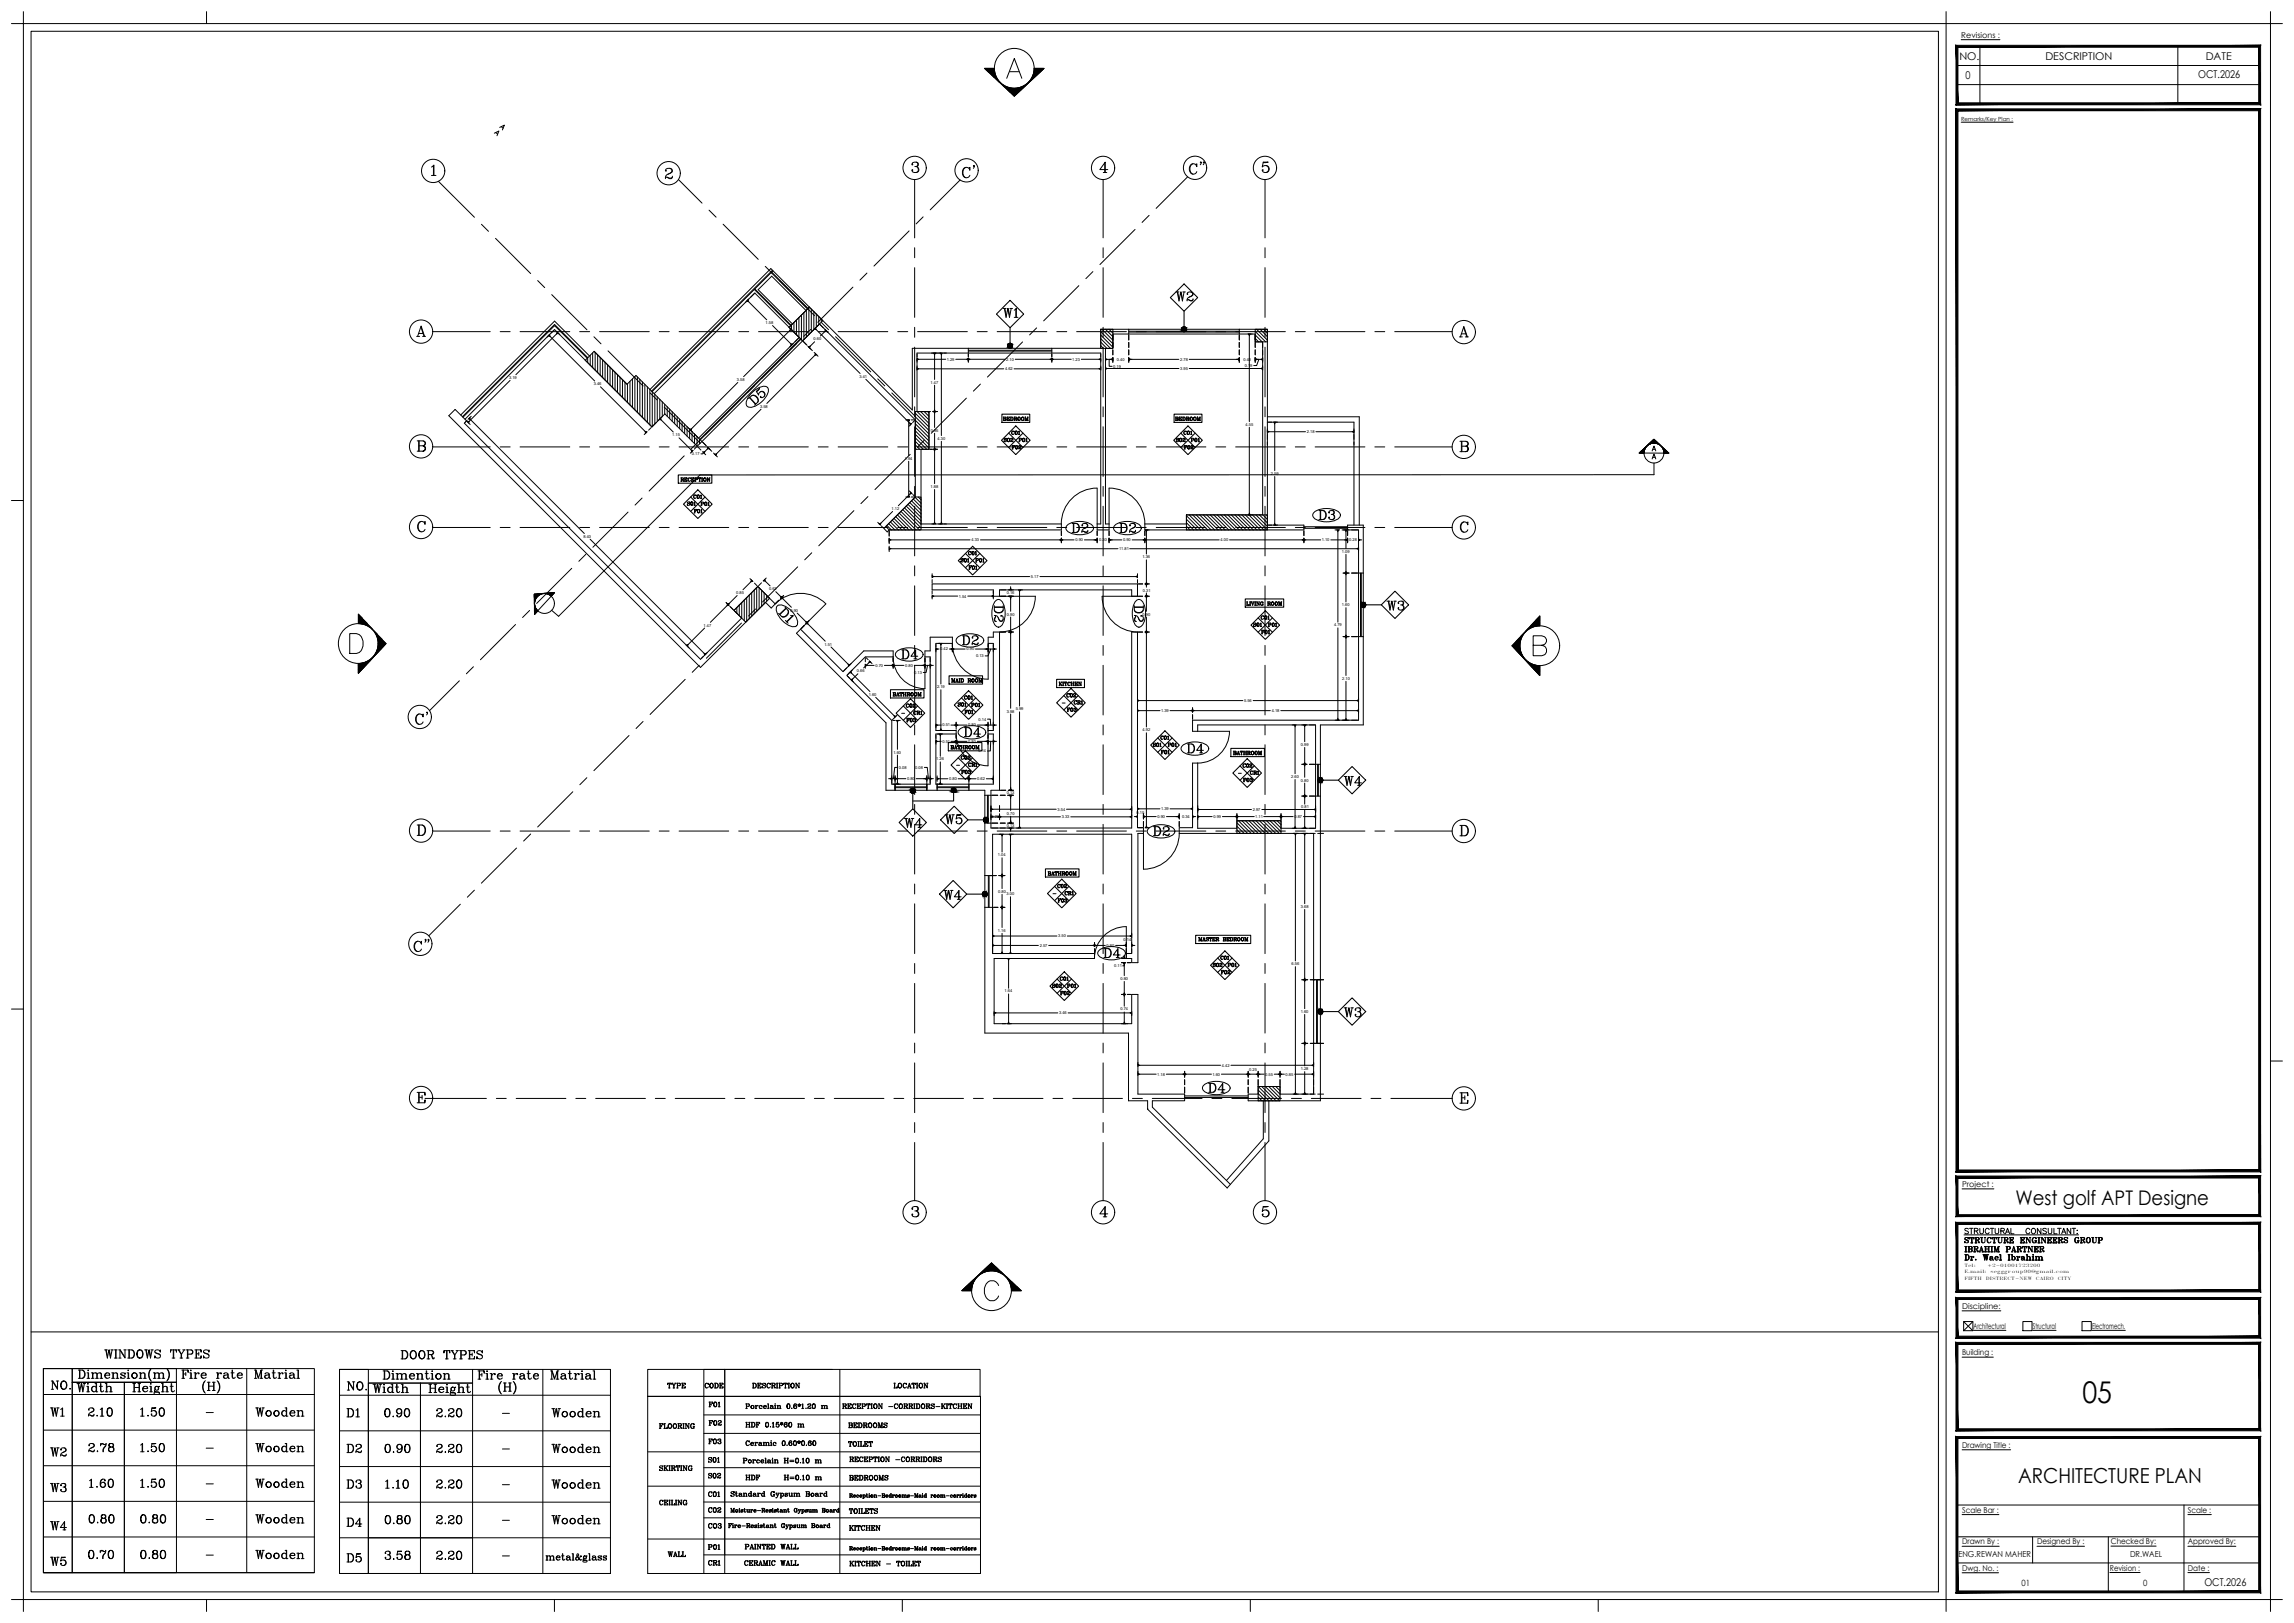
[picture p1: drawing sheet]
<svg xmlns="http://www.w3.org/2000/svg" width="1189mm" height="841mm" viewBox="0 0 1189 841" stroke-linecap="round" stroke-linejoin="round" font-family="sans-serif">
<defs><g id="words">
<text font-size="15.5" x="1079" y="727">05</text>
<text font-size="13.2" x="398" y="211" transform="rotate(-90 398 211)">D5</text>
<text font-size="12.3" x="412" y="324" transform="rotate(-90 412 324)">D1</text>
<text font-size="10.7" x="1046" y="769">ARCHITECTURE PLAN</text>
<g font-size="10.6">
<text x="506" y="93" transform="rotate(-90 506 93)">C'</text>
<text x="616" y="91">C&quot;</text>
<text x="214" y="494">C&quot;</text>
<text x="40" y="717">Dimension(m)</text>
</g>
<text font-size="10.4" x="1045" y="624">West golf APT Designe</text>
<text font-size="10.1" x="223" y="376" transform="rotate(-90 223 376)">C'</text>
<g font-size="9.7">
<text x="68" y="724">Height</text>
<text x="222" y="724">Height</text>
</g>
<g font-size="8.8">
<text x="609" y="157">W2</text>
<text x="683" y="271">D3</text>
<text x="555" y="277">D2</text>
<text x="580" y="277">D2</text>
<text x="489" y="428">W5</text>
<text x="488" y="467">W4</text>
</g>
<g font-size="8.4">
<text x="519" y="166">W1</text>
<text x="718" y="318">W3</text>
<text x="521" y="323" transform="rotate(-90 521 323)">D2</text>
<text x="594" y="323" transform="rotate(-90 594 323)">D2</text>
<text x="498" y="335">D2</text>
<text x="466" y="343">D4</text>
<text x="499" y="383">D4</text>
<text x="615" y="391">D4</text>
<text x="696" y="408">W4</text>
<text x="468" y="430">W4</text>
<text x="597" y="434">D2</text>
<text x="571" y="497">D4</text>
<text x="696" y="528">W3</text>
<text x="625" y="567">D4</text>
<text x="1017" y="691">X</text>
<text x="207" y="706">DOOR TYPES</text>
<text x="45" y="791">0.80</text>
<text x="72" y="791">0.80</text>
<text x="132" y="791">Wooden</text>
<text x="179" y="792">D4</text>
</g>
<g font-size="7.9">
<text x="53" y="705">WINDOWS TYPES</text>
<text x="93" y="715">Fire rate</text>
<text x="131" y="715">Matrial</text>
<text x="198" y="716">Dimention</text>
<text x="247" y="716">Fire rate</text>
<text x="284" y="716">Matrial</text>
<text x="26" y="721">NO.</text>
<text x="39" y="722">Width</text>
<text x="179" y="721">NO.</text>
<text x="192" y="723">Width</text>
<text x="25" y="735">W1</text>
<text x="45" y="735">2.10</text>
<text x="72" y="735">1.50</text>
<text x="132" y="735">Wooden</text>
<text x="179" y="736">D1</text>
<text x="198" y="736">0.90</text>
<text x="225" y="736">2.20</text>
<text x="285" y="736">Wooden</text>
<text x="25" y="756">W2</text>
<text x="45" y="754">2.78</text>
<text x="72" y="754">1.50</text>
<text x="132" y="754">Wooden</text>
<text x="179" y="754">D2</text>
<text x="199" y="754">0.90</text>
<text x="225" y="754">2.20</text>
<text x="285" y="754">Wooden</text>
<text x="46" y="772">1.60</text>
<text x="72" y="772">1.50</text>
<text x="132" y="772">Wooden</text>
<text x="179" y="772">D3</text>
<text x="199" y="772">1.10</text>
<text x="225" y="772">2.20</text>
<text x="285" y="772">Wooden</text>
<text x="25" y="774">W3</text>
<text x="199" y="791">0.80</text>
<text x="225" y="791">2.20</text>
<text x="285" y="791">Wooden</text>
<text x="25" y="794">W4</text>
<text x="45" y="809">0.70</text>
<text x="72" y="809">0.80</text>
<text x="132" y="809">Wooden</text>
<text x="199" y="809">3.58</text>
<text x="225" y="809">2.20</text>
<text x="25" y="812">W5</text>
<text x="179" y="811">D5</text>
<text x="282" y="811">metal&amp;glass</text>
</g>
<g font-size="6.6">
<text x="1017" y="641">STRUCTURAL CONSULTANT:</text>
<text x="378" y="778">Standard Gypsum Board</text>
</g>
<g font-size="6.2">
<text x="1017" y="645">STRUCTURE ENGINEERS GROUP</text>
<text x="1017" y="650">IBRAHIM PARTNER</text>
<text x="1017" y="654">Dr. Wael Ibrahim</text>
</g>
<g font-size="5.7">
<text x="345" y="720">TYPE</text>
<text x="364" y="720">CODE</text>
<text x="389" y="720">DESCRIPTION</text>
<text x="462" y="720">LOCATION</text>
<text x="367" y="730">F01</text>
<text x="341" y="742">FLOORING</text>
<text x="367" y="740">F02</text>
<text x="386" y="741">HDF 0.15*60 m</text>
<text x="439" y="741">BEDROOMS</text>
<text x="367" y="749">F03</text>
<text x="386" y="750">Ceramic 0.60*0.60</text>
<text x="439" y="751">TOILET</text>
<text x="366" y="759">S01</text>
<text x="384" y="759">Porcelain H=0.10 m</text>
<text x="341" y="763">SKIRTING</text>
<text x="366" y="767">S02</text>
<text x="386" y="768">HDF H=0.10 m</text>
<text x="439" y="768">BEDROOMS</text>
<text x="366" y="777">C01</text>
<text x="341" y="781">CEILING</text>
<text x="366" y="785">C02</text>
<text x="439" y="786">TOILETS</text>
<text x="366" y="793">CO3</text>
<text x="439" y="794">KITCHEN</text>
<text x="366" y="804">P01</text>
<text x="385" y="804">PAINTED WALL</text>
<text x="345" y="808">WALL</text>
<text x="366" y="812">CR1</text>
<text x="385" y="812">CERAMIC WALL</text>
<text x="440" y="813">KITCHEN - TOILET</text>
</g>
<g font-size="5.6">
<text x="1019" y="41">0</text>
<text x="1139" y="40">OCT.2026</text>
<text x="1142" y="822">OCT.2026</text>
</g>
<g font-size="5.5">
<text x="1015" y="31">NO.</text>
<text x="1060" y="31">DESCRIPTION</text>
<text x="1143" y="31">DATE</text>
</g>
<g font-size="5.3">
<text x="492" y="355">MAID ROOM</text>
<text x="548" y="357">KITCHEN</text>
<text x="469" y="368">C02</text>
<text x="552" y="370">F03</text>
<text x="643" y="399">C02</text>
<text x="386" y="731">Porcelain 0.6*1.20 m</text>
<text x="436" y="731">RECEPTION -CORRIDORS-KITCHEN</text>
<text x="440" y="758">RECEPTION -CORRIDORS</text>
</g>
<g font-size="4.9">
<text x="519" y="219">BEDROOM</text>
<text x="608" y="219">BEDROOM</text>
<text x="524" y="226">C01</text>
<text x="613" y="226">C01</text>
<text x="520" y="230">S02</text>
<text x="524" y="234">F02</text>
<text x="527" y="230">P01</text>
<text x="609" y="230">S02</text>
<text x="613" y="234">F02</text>
<text x="616" y="230">P01</text>
<text x="352" y="250">RECEPTION</text>
<text x="355" y="263">S01</text>
<text x="358" y="260">C01</text>
<text x="362" y="263">P01</text>
<text x="359" y="267">F01</text>
<text x="497" y="292">S01</text>
<text x="501" y="289">C01</text>
<text x="505" y="292">P01</text>
<text x="501" y="296">F01</text>
<text x="645" y="315">LIVING ROOM</text>
<text x="653" y="322">C01</text>
<text x="649" y="326">S01</text>
<text x="653" y="329">F01</text>
<text x="657" y="326">P01</text>
<text x="462" y="362">BATHROOM</text>
<text x="499" y="364">C01</text>
<text x="552" y="362">C02</text>
<text x="473" y="371">CR1</text>
<text x="496" y="367">S01</text>
<text x="499" y="371">F01</text>
<text x="503" y="367">P01</text>
<text x="556" y="366">CR1</text>
<text x="469" y="375">F03</text>
<text x="492" y="389">BATHROOM</text>
<text x="597" y="388">S01</text>
<text x="601" y="385">C01</text>
<text x="604" y="388">P01</text>
<text x="497" y="395">C02</text>
<text x="601" y="392">F01</text>
<text x="638" y="392">BATHROOM</text>
<text x="501" y="398">CR1</text>
<text x="497" y="402">F03</text>
<text x="643" y="406">F03</text>
<text x="647" y="403">CR1</text>
<text x="542" y="455">BATHROOM</text>
<text x="547" y="461">C02</text>
<text x="551" y="465">CR1</text>
<text x="548" y="469">F03</text>
<text x="620" y="489">MASTER BEDROOM</text>
<text x="628" y="502">S02</text>
<text x="632" y="498">C01</text>
<text x="635" y="502">P01</text>
<text x="549" y="509">C01</text>
<text x="632" y="506">F02</text>
<text x="545" y="513">S02</text>
<text x="552" y="513">P01</text>
<text x="549" y="517">F02</text>
</g>
<g font-size="4.5">
<text x="1048" y="822">01</text>
<text x="1111" y="822">0</text>
</g>
<g font-size="4.3">
<text x="1015" y="807">ENG.REWAN MAHER</text>
<text x="1104" y="807">DR.WAEL</text>
</g>
<g font-size="4.2">
<text x="1016" y="20">Revisions :</text>
<text x="1017" y="615">Project :</text>
<text x="1017" y="678">Discipline:</text>
<text x="1023" y="688">Architectural</text>
<text x="1053" y="688">Structural</text>
<text x="1084" y="688">Electromech.</text>
<text x="1017" y="702">Building :</text>
<text x="1017" y="750">Drawing Title :</text>
<text x="1017" y="784">Scale Bar :</text>
<text x="1134" y="784">Scale :</text>
<text x="1017" y="800">Drawn By :</text>
<text x="1056" y="800">Designed By :</text>
<text x="1094" y="800">Checked By:</text>
<text x="1134" y="800">Approved By:</text>
<text x="1017" y="814">Dwg. No. :</text>
<text x="1093" y="814">Revision :</text>
<text x="1134" y="814">Date :</text>
</g>
<text font-size="2.9" x="1016" y="63">Remarks/Key Plan :</text>
<g font-size="2.6">
<text x="550" y="365">-</text>
<text x="466" y="371">-</text>
<text x="495" y="398">-</text>
<text x="641" y="402">-</text>
<text x="545" y="464">-</text>
<text x="106" y="733">-</text>
<text x="260" y="734">-</text>
<text x="106" y="752">-</text>
<text x="260" y="752">-</text>
<text x="106" y="770">-</text>
<text x="260" y="770">-</text>
<text x="106" y="788">-</text>
<text x="260" y="789">-</text>
<text x="106" y="807">-</text>
<text x="260" y="808">-</text>
</g>
<g font-size="2.3">
<text x="1018" y="660">E.mail:</text>
<text x="1018" y="656">Tel:</text>
<text x="1030" y="656">+2-01001723200</text>
<text x="1032" y="660">segggroup90@gmail.com</text>
<text x="1018" y="664">FIFTH</text>
<text x="1029" y="664">DISTRECT-NEW</text>
<text x="1055" y="664">CAIRO</text>
<text x="1066" y="664">CITY</text>
</g>
<g font-size="2.1">
<text x="397" y="168">1.58</text>
<text x="422" y="176">0.60</text>
<text x="491" y="187">1.29</text>
<text x="521" y="192">4.62</text>
<text x="521" y="187">2.10</text>
<text x="556" y="187">1.23</text>
<text x="577" y="191">0.19</text>
<text x="579" y="187">0.40</text>
<text x="612" y="187">2.78</text>
<text x="612" y="192">3.95</text>
<text x="644" y="187">0.40</text>
<text x="645" y="190">0.19</text>
<text x="264" y="196">3.19</text>
<text x="382" y="197">3.58</text>
<text x="445" y="196">3.41</text>
<text x="308" y="200">3.46</text>
<text x="482" y="199">1.47</text>
<text x="394" y="211">3.58</text>
<text x="645" y="221">4.55</text>
<text x="348" y="226">1.15</text>
<text x="482" y="224">0.95</text>
<text x="486" y="228">4.30</text>
<text x="677" y="224">2.18</text>
<text x="359" y="236">0.17</text>
<text x="469" y="238">1.94</text>
<text x="659" y="246">2.59</text>
<text x="482" y="253">1.88</text>
<text x="462" y="264">1.12</text>
<text x="302" y="279">8.40</text>
<text x="503" y="281">4.33</text>
<text x="557" y="281">0.90</text>
<text x="570" y="281">0.30</text>
<text x="582" y="281">0.90</text>
<text x="633" y="281">4.00</text>
<text x="685" y="281">1.10</text>
<text x="699" y="281">0.28</text>
<text x="580" y="285">11.81</text>
<text x="695" y="286">1.09</text>
<text x="592" y="289">1.36</text>
<text x="534" y="299">5.17</text>
<text x="399" y="306">0.62</text>
<text x="382" y="308">0.85</text>
<text x="497" y="310">1.54</text>
<text x="522" y="308">0.16</text>
<text x="592" y="307">0.31</text>
<text x="410" y="317">0.90</text>
<text x="695" y="314">1.60</text>
<text x="522" y="319">0.90</text>
<text x="592" y="319">0.90</text>
<text x="365" y="325">1.47</text>
<text x="691" y="325">4.79</text>
<text x="427" y="335">1.51</text>
<text x="487" y="337">0.42</text>
<text x="501" y="337">0.90</text>
<text x="506" y="341">0.13</text>
<text x="454" y="346">0.70</text>
<text x="469" y="346">0.80</text>
<text x="444" y="348">0.66</text>
<text x="474" y="349">0.13</text>
<text x="696" y="352">2.10</text>
<text x="486" y="357">2.19</text>
<text x="450" y="361">1.60</text>
<text x="645" y="364">5.56</text>
<text x="522" y="369">3.98</text>
<text x="526" y="368">5.99</text>
<text x="602" y="369">1.39</text>
<text x="659" y="369">4.18</text>
<text x="488" y="376">0.51</text>
<text x="502" y="376">0.80</text>
<text x="507" y="373">0.14</text>
<text x="592" y="379">4.92</text>
<text x="488" y="385">0.51</text>
<text x="502" y="385">0.80</text>
<text x="507" y="390">0.14</text>
<text x="674" y="387">0.99</text>
<text x="463" y="391">1.60</text>
<text x="485" y="394">1.26</text>
<text x="466" y="398">0.08</text>
<text x="474" y="398">0.08</text>
<text x="470" y="404">0.80</text>
<text x="492" y="404">0.80</text>
<text x="506" y="404">0.62</text>
<text x="669" y="403">2.60</text>
<text x="674" y="405">0.80</text>
<text x="522" y="412">0.13</text>
<text x="602" y="420">1.39</text>
<text x="674" y="419">0.81</text>
<text x="514" y="424">0.22</text>
<text x="522" y="422">0.70</text>
<text x="548" y="420">3.54</text>
<text x="550" y="424">3.33</text>
<text x="589" y="422">0.15</text>
<text x="600" y="424">0.90</text>
<text x="613" y="424">0.34</text>
<text x="629" y="424">0.99</text>
<text x="649" y="420">2.97</text>
<text x="651" y="424">1.11</text>
<text x="671" y="424">0.87</text>
<text x="522" y="429">0.13</text>
<text x="517" y="444">1.04</text>
<text x="517" y="463">0.80</text>
<text x="522" y="464">3.00</text>
<text x="674" y="471">3.68</text>
<text x="517" y="483">1.16</text>
<text x="548" y="486">3.50</text>
<text x="539" y="491">2.57</text>
<text x="573" y="491">0.80</text>
<text x="582" y="488">0.14</text>
<text x="577" y="501">0.11</text>
<text x="669" y="500">6.56</text>
<text x="581" y="508">0.80</text>
<text x="521" y="514">1.64</text>
<text x="549" y="526">3.46</text>
<text x="581" y="524">0.74</text>
<text x="674" y="525">1.60</text>
<text x="600" y="557">1.18</text>
<text x="628" y="557">1.60</text>
<text x="633" y="553">4.42</text>
<text x="647" y="555">0.25</text>
<text x="656" y="557">0.55</text>
<text x="666" y="557">0.85</text>
<text x="674" y="555">1.28</text>
</g>
</g></defs>
<!-- layer: X-SA-FRAME-GENERAL-A0$0$A-FRAM-MEDM -->
<g fill="none" stroke="#000" stroke-width=".52">
<path d="M12 12h1165v817h-1165zM1009 12v817M1014 34h157M1026 24v30M1129 24v30M1014 44h157M1048 685h5v5h-5zM1079 685h5v5h-5zM1014 780h157M1132 780v45M1014 796h157M1053 796v14"/>
<path d="M1093 796v29M1014 810h157"/>
</g>
<!-- layer: X-SA-FRAME-GENERAL-A0$0$A-FRAM-XLIT -->
<g fill="none" stroke="#000" stroke-width=".52">
<path d="M12 6v6h-6M16 16h989v809h-989zM107 6v6M1009 6v6M1177 6v6h6M6 259h6M6 523h6M1177 550h6M6 829h6v6M107 829v6M287 829v6M468 829v6"/>
<path d="M648 829v6M828 829v6M1009 829v6M1183 829h-6v6"/>
</g>
<!-- layer: X-SA-FRAME-GENERAL-A0$0$A-FRAM-TEXT -->
<g fill="none" stroke="#000" stroke-width=".52">
<path d="M1016 21h20M1016 63h27M1017 616h16M1017 679h20M1023 689h17M1053 689h13M1084 689h17M1017 703h16M1017 751h25M1017 785h19M1134 785h12M1017 815h19"/>
<path d="M1017 801h19M1056 801h24M1093 815h16M1094 801h23M1134 815h11M1134 801h25"/>
</g>
<!-- layer: X-SA-FRAME-GENERAL-A0$0$A-FRAM-XLIT -->
<g fill="#000" stroke="#000" stroke-width=".52">
<path d="M1015 24h156l1-1zM1014 23h158l-157 1zM1014 23l1 30v-29zM1014 23l1 30-1 1zM1015 53l-1 1 157-1zM1014 54l157-1 1 1zM1171 24v29l1 1zM1171 24l1-1v31z"/>
<path d="M1014 56l1 1 157-1zM1015 57l157-1-1 1zM1172 56l-1 1 1 550zM1171 57l1 550-1-1zM1014 607h158l-1-1zM1014 607l1-1h156zM1014 56v551l1-1zM1014 56l1 1v549z"/>
<path d="M1014 609l1 1 157-1zM1015 610l157-1-1 1zM1172 609l-1 1 1 20zM1171 610l1 20-1-1zM1014 630h158l-1-1zM1014 630l1-1h156zM1014 609v21l1-1zM1014 609l1 1v19z"/>
<path d="M1014 633l1 1 157-1zM1015 634l157-1-1 1zM1172 633l-1 1 1 35zM1171 634l1 35-1-1zM1014 669h158l-1-1zM1014 669l1-1h156zM1014 633v36l1-1zM1014 633l1 1v34z"/>
<path d="M1014 693l157-1h-156zM1014 693l157-1 1 1zM1171 673v19l1 1zM1171 673l1-1v21zM1015 673h156l1-1zM1014 672h158l-157 1zM1014 672l1 20v-19zM1014 672l1 20-1 1z"/>
<path d="M1015 697h156l1-1zM1014 696h158l-157 1zM1014 696l1 44v-43zM1014 696l1 44-1 1zM1015 740l-1 1 157-1zM1014 741l157-1 1 1zM1171 697v43l1 1zM1172 696v45l-1-44z"/>
<path d="M1015 745h156l1-1zM1014 744h158l-157 1zM1014 744l1 80v-79zM1014 744l1 80-1 1zM1014 825l157-1h-156zM1014 825l157-1 1 1zM1171 745v79l1 1zM1171 745l1-1v81z"/>
</g>
<!-- layer: WWTP Cadr$0$TB-TITLE-2 -->
<path d="M1018 640h59" fill="none" stroke="#000" stroke-width=".52"/>
<!-- layer: 0 -->
<g fill="none" stroke="#000" stroke-width=".52">
<path d="M510 35l3 3M511 35l4 5M511 35l12 13M511 35l6 6M512 35l5 5M512 35l4 5M512 35l4 4M513 35l3 4M513 35l3 3M514 35l2 2M514 35l1 2M514 35l1 1"/>
<path d="M515 35v1M515 35h-5l16 15M523 37h5M535 40h1M535 39l1 1M535 39l1 1-1-1M535 39l2 1M536 38l1 2M536 38l1 1-1-1M536 38l1 1M536 37l1 2M536 37l2 2"/>
<path d="M536 36l2 2-2-2M536 35h5l-15 15M536 36l2 2M536 35l2 3M536 35l3 3M537 35l2 3-2-3M537 35l2 2-2-2M537 35l2 2M538 39l-2-2 2 2M538 35l1 2M538 35l2 2M539 35l1 2-1-2"/>
<path d="M539 35l1 1M540 35v1M540 35l1 1M541 35h.1M518 43l-7-8 10 10M520 44l6 6M521 44l5 6M521 45l5 5M521 45l5 4M522 45l4 4M522 41l4-11 4 11M523 45l4 4-4-4"/>
<path d="M523 45l4 4M524 45l3 4-3-3M524 46l3 3M524 46l3 2M524 46l3 2-2-2M525 46l2 2-2-2M525 46l3 2-3-2M526 46l2 2M526 46l2 1-1-1M527 46l1 1M527 46l2 1M528 46l1 1"/>
<path d="M528 45l1 2M528 48l-2-2 2 2M528 45l1 2-1-2M528 45l1 1M529 45l1 1M529 45l1 1-1-1M530 45v1M530 45h1h-1M531 45h.1M531 44v1M531 44h1M532 44h.1"/>
<path d="M532 43v1M533 43h.1M533 42v1M533 42h1M534 42h.1M534 41h1h-1M534 42v-1v1M535 41h-1l1 1M535 40v1M535 40l1 1M535 41h.1M256 69l3-1-1 2"/>
<path d="M257 69h1M259 66l2-1-1 2M260 66h1M224 87l1-1v5M224 91h2M225 86v5M345 88v1a1.8 1.8 0 0 1 2-2 1.8 1.8 0 0 1 1 2l-3 2v2M347 87l1 2-2 1M348 92h-3M348 91v2l-2-1M473 85a1.7 1.7 0 0 1 1-1 1.7 1.7 0 0 1 2 2h-2M475 84l1 1-1 1 1 2a1.8 1.8 0 0 1-1 1 1.8 1.8 0 0 1-2-1"/>
<path d="M476 87v1l-1 1M572 89h2M573 85v4M574 88h-4l3-4v5M655 84h2h-2l-1 3a1.9 1.9 0 0 1 3-1 1.9 1.9 0 0 1 0 3 1.9 1.9 0 0 1-3-1M656 86l1 1v2h-1M399 139l-62 63M391 152l-52 52M400 143l-7 7M216 174h1M216 174l2-5 2 5M217 173h2"/>
<path d="M218 170l2 4M219 174h2M287 171l-46 46M287 166l-48 49M414 175l-5-5 10-11 54 53v-32h29v3h-27v30h6v20h-4v39h73v3h-89l-1 1M416 177l9-9 49 50v40l-16 16M642 171h15v101h19v3h-83v-3h22v-5h39v-90h-3v-4h-9zM756 175h2M757 175l2-6 1 6M757 173h3M759 170l1 5M759 175h2"/>
<path d="M236 212l-3 3M657 219h45v53M657 216h47v56M216 228l4 1 1 1-2 1M216 234h4l1-2-2-1 1 1v1l-1 1M217 228v6M219 228l1 1v1l-3 1M364 229l-3 2M757 229h3l1 1-1 1M757 234h3l1-2-1-1 1 1-1 2M757 229v5M758 229v5"/>
<path d="M760 229l1 1-1 1h-2M849 235h1M850 235h.1M850 234l1 1M850 235v-1v1M851 234v1M851 234l1 1M851 234l1 1h10M851 233l1 2M851 233l1 1M852 233h.1M852 232v1"/>
<path d="M852 232l1 1M853 232h.1M854 231h.1M854 231l-1 1M854 230v1M854 230h.1M855 230h-1M855 230h.1M855 229l1 1M856 229v1M856 230l-1-1 1 1M856 229l1 1"/>
<path d="M856 229l1 1-1-1M856 234l1-3 1 3M856 238l1-3 1 3M857 228l1 2M857 233h1M857 228l2 2M857 237h1M857 228l3 2M857 228l3 3M857 240v6h-494l-74 73-3-3M857 228l8 7M857 230l-1-2 2 2"/>
<path d="M858 229l7 6M859 230l-2-2 2 2M861 232l3 3M862 232l2 3-2-3M862 232l2 3M862 233l2 2M862 234l1 1M862 234l1 1-1-1M862 235h.1M862 235h3M862 232l3 3M862 235h1"/>
<path d="M864 234l1 1M218 270a3 3 0 0 0 0 6M220 271v1v-2v1v-1a2.5 2.5 0 0 0-4 3 2.5 2.5 0 0 0 4 2v-1M550 271a19 19 0 0 1 19-18v22h6v-22a18 18 0 0 1 18 18M569 272h1v-89h-25v-3h25v-9h15v2h-8v8h-4v91h2M676 274h22M676 273h22M698 272h9v25h-3v-22h-6zM759 270a3 3 0 0 0 0 6M760 271l1 1v-2l-1 1a2.5 2.5 0 0 0-3 2 2.5 2.5 0 0 0 3 3l1-1M186 319l14 14-14 16v-5l2 2M186 320l4 4"/>
<path d="M186 319l5 6M186 319l10 10M186 319l7 7M186 318l4 5M186 318l2 2M277 309h1l-1 1M277 309h2h-2M277 308h3l-3 1M277 311h1M277 311h.1M277 313h.1M277 314h.1"/>
<path d="M277 315h.1M277 315h1h-1M277 315h1M277 315l1 1M277 317h1h-1M277 312h.1M277 313v1M277 318h.1M278 315h-1M278 310h-1h1M278 318h-1h1M278 318h-1"/>
<path d="M278 317h-1M278 316h-1h1h-1h2l-2 1M278 310h-1h1h-1h1M278 310h-1M279 317h-2M279 309h-2M279 308l-2 1M280 308h-3M281 308h-4h4M282 307h5l-7 1M284 308h3h-3M286 309h.1"/>
<path d="M286 309h-1M286 308l-1 1M286 308h-1M286 308h-1h1M287 308h-3M287 307l-4 1M287 307h-3M287 307h-1M287 307l-8 10h-2M287 307l-10 1 10-1M402 313a19 19 0 0 1 26 0M428 313l-13 13"/>
<path d="M518 309v-3h69v3M590 309v-6h-107v3h32v3h22a19 19 0 0 1-19 19M590 309h-19a19 19 0 0 0 19 19M798 320l-12 12M798 320l-7 7M798 319l-5 5M181 328h4a5 5 0 0 1 3 5 5 5 0 0 1-3 6h-4zM186 322l1 1M186 321l2 2M186 323h.1M186 321l3 3M186 320l3 4"/>
<path d="M188 323l-2-2 2 2M194 340h.1M194 339v1M194 339h1M194 328l6 6-5-6M194 339h1h-1M195 339h.1M195 338h.1M195 338h1M195 329l5 5M195 339v-1v1M195 330l5 4-5-4"/>
<path d="M195 330l4 4M196 336v1M196 336l1 1M196 331l3 3M196 331l3 4M196 336l1 1-1-1M196 335l1 2-1-1M196 335l1 2M196 332l3 3M196 335l1 1M196 334l2 2-2-1M196 334l2 2"/>
<path d="M196 333l3 2M196 333l2 3M196 333l2 2M196 333l2 2-2-2M196 338l-1-1 1 1M448 337h15v3M494 333a19 19 0 0 0 18 19M494 333v-3h-12v7h-3M494 333h-9v46h11v1M512 333h3v46h-3M518 328v82h-4v2h-4v-2h-8v-4h13v-26h-3v17a16 16 0 0 1-16-17M518 328h-3v2h-3v22"/>
<path d="M784 335l14 15v-5l-2 2M787 338l1-1-1 1M788 339v-1v1M788 335l-2 2M788 334l-3 3 3-3M788 335l-2 2 2-1M788 334l-3 2 3-2M788 334l-3 2M788 336l-2 1 2-1M788 333l-3 3M788 337l-1 1M788 336l-1 2"/>
<path d="M788 332l-3 4M788 338l-1 1M788 332l-4 4M788 331l-4 4M788 339h.1M789 339h-1M789 331l-5 4M789 339l-1 1 1-1M789 330l-5 5M789 339v1M789 340h.1M789 329l-5 6"/>
<path d="M790 329l-6 6M795 334h5a2.3 2.3 0 0 0 0-4l-5-1v11h4a2.7 2.7 0 0 0 3-3 2.7 2.7 0 0 0-3-3M795 325l3-3-3 3M797 324h1M798 324v-5l-14 16M798 324h.1M798 324h-1M798 323l-1 1M798 323l-2 1M798 323l-2 2M798 322l-2 3M798 322l-3 3"/>
<path d="M798 321l-4 4M798 321l-5 4M798 320l-5 6M798 320l-6 6M186 344l2 2M186 345l2 2-2-2M186 346l1 1M186 346l1 2M186 347l1 1M186 347v1M186 348h.1M186 348v1"/>
<path d="M186 349h.1M186 344l2 3-2-2M186 345l1 2M186 347l1 1-1-1M187 344l1 2-2-2M187 344l2 2M187 344l2 1M188 344l1 1M188 344l1 1-1-1M188 343l2 2M189 343l1 1M190 343v1"/>
<path d="M190 343l1 1M190 343h1h-1M191 342v1M191 343h-1h1M191 342l1 1M191 342h1M192 342h.1M192 341h1M193 342h-1M193 341h.1M193 340v1M193 340h.1"/>
<path d="M448 340h15M463 340a16 16 0 0 0 16 17v-17h3v66h-2v4h6v-4h-1v-26h11M789 340v1M789 341h1M790 341h-1M790 341h.1M790 342h.1M791 342h-1M791 342h.1M791 342v1M792 343h.1M792 344l1-1-1 1"/>
<path d="M792 343v1M792 344h1h-1M793 344h.1M794 344l-1 1M794 344l-1 1 1-1M795 344l-1 1M795 344l-1 2M796 345l-2 1M796 345l-1 1 1-1M796 345l-1 2M797 345l-2 2M797 345l-2 2 2-2"/>
<path d="M798 345l-3 2M798 345l-2 3M798 346l-2 2M798 346l-2 2 2-1M798 347l-1 2 1-2M798 347l-1 2M798 348l-1 1 1-1M798 348l-1 1M798 349h-1h1M798 349v1M798 350h.1M462 373v33h2v4h-5v-35"/>
<path d="M621 379v-3h61v20h2v-20h23v-46h-3v43h-86v6h19a16 16 0 0 1-16 16M618 395h3v34h20v-4h23v4h18v-16h2v95h-3v-76h-70v-3h7zM216 428h3a2.9 2.9 0 0 1 2 2 2.9 2.9 0 0 1-2 3h-3M217 428v5M219 428a3 3 0 0 1 0 5M593 432h-3v67h-3v-2h-3v-17M611 432a19 19 0 0 1-18 18v-21h-3v-101h-3v101h-73v-2h-4v27h4v-22h73v62h-3M757 428h2a2.9 2.9 0 0 1 2 2 2.9 2.9 0 0 1-2 3h-2M757 428v5M758 428v5M759 428a3 3 0 0 1 0 5M514 470h-4v65h75v35h10"/>
<path d="M514 492v-22v24h53v3M567 497h-52v33h72v-15h3v52h24v3h-17M584 480a16 16 0 0 0-17 17M216 566h4v2v-2M216 571h4v-1v1M217 566v5M217 569h2M219 568v2M597 574l41 40M614 569h33M614 568h33M647 567h5v-4h11v4h18v-26h3v29h-37z"/>
<path d="M655 570v20l-19 22M658 570v21l-22 25-41-41M757 566h4v2l-1-2M757 572h4v-2l-1 2M757 566v6M758 566v6M758 569h1M759 568v2M473 626a1.7 1.7 0 0 1 1-1 1.7 1.7 0 0 1 2 2h-2M475 625l1 1-1 1 1 2a1.8 1.8 0 0 1-1 2 1.8 1.8 0 0 1-2-2v1M476 628v2l-1 1M572 631h2"/>
<path d="M573 626v5M574 629h-4l3-4v6M655 625h2h-2l-1 3a1.9 1.9 0 0 1 3-1 1.9 1.9 0 0 1 0 3 1.9 1.9 0 0 1-3-1v1M656 627l1 2v1l-1 1M508 660h.1M508 660h1M508 659l1 1M509 659v1M509 659h1M510 658v1M510 658l1 1M510 659h-1h1"/>
<path d="M511 658l1 1M511 657l1 2M511 657l1 2-1-2M511 657l2 2M512 657l2 2M512 659l-2-1 1 1M512 656l2 3M512 656l3 3M513 656l3 3M513 655l4 4M513 655l5 4M514 655l5 5"/>
<path d="M514 654l-16 15h6M514 654l6 7M514 654l15 15h-5M515 659l-3-3 4 3M516 659l-3-4 3 4M516 656l13 13M518 659l-5-4 6 5M498 669h1M499 669h.1M499 668v1M499 668l1 1M500 668l1 1"/>
<path d="M501 669l-1-1 1 1M501 666l2 3M501 666l3 3M501 669l-1-2 2 2M502 666l2 2-2-2M502 666l2 2M502 669l-2-2 2 2M502 666l2 1M502 665l2 2M503 665l1 1-2-1M503 669l-2-2 2 2M503 664l1 1"/>
<path d="M504 668l-3-2 3 2M504 664v1M504 664h1h-1M504 666l-1-1 1 1M504 663l1 1M504 665l-1-1 1 1M505 663v1v-1M505 663h.1M505 662l1 1h-1M505 662l1 1M506 662h.1M507 661h.1"/>
<path d="M507 661v1M507 661h1M508 660v1M518 666a4 4 0 0 0-5-2 4 4 0 0 0-3 4 5 5 0 0 0 1 5 5 5 0 0 0 5 1l2-2M522 662l7 7M522 663l6 6M523 663l5 6M523 664l5 5-5-4M523 665l4 4M524 665l3 4M524 666l3 3M524 666l2 3"/>
<path d="M524 667l2 2M524 667l2 2-2-2M524 668l1 1M524 669h.1M524 664l5 5"/>
<circle cx="526" cy="35" r="10"/>
<circle cx="224" cy="89" r="6"/>
<circle cx="347" cy="90" r="6"/>
<circle cx="474" cy="87" r="6"/>
<circle cx="572" cy="87" r="6"/>
<circle cx="656" cy="87" r="6"/>
<circle cx="218" cy="172" r="6"/>
<circle cx="759" cy="172" r="6"/>
<circle cx="218" cy="231" r="6"/>
<circle cx="759" cy="232" r="6"/>
<circle cx="857" cy="235" r="5"/>
<circle cx="218" cy="273" r="6"/>
<circle cx="759" cy="273" r="6"/>
<circle cx="282" cy="313" r="5"/>
<circle cx="186" cy="333" r="10"/>
<circle cx="798" cy="335" r="10"/>
<circle cx="218" cy="430" r="6"/>
<circle cx="759" cy="431" r="6"/>
<circle cx="218" cy="569" r="6"/>
<circle cx="759" cy="569" r="6"/>
<circle cx="474" cy="628" r="6"/>
<circle cx="572" cy="628" r="6"/>
<circle cx="656" cy="628" r="6"/>
<circle cx="514" cy="669" r="10"/>
</g>
<!-- layer: WIN -->
<g fill="none" stroke="#000" stroke-width=".52">
<path d="M391 150l19 19M400 141l19 19M400 140l-62 63M401 140l-63 63M414 175l-52 52M415 175l-52 53M415 176l-52 52M416 177l-52 52M585 172h57M585 173h57M585 171h57M304 186l-17-17-47 47"/>
<path d="M305 185l-18-17-47 48M502 182h43M502 183h43M502 180h43M704 297v33M705 297v33M707 297v33M682 396v17M683 396v17M684 396v17M464 408h16M464 406h16"/>
<path d="M464 410h16M486 408h16M486 406h16M486 410h16M510 412v15M512 412v15M514 412v15M510 454v16M512 454v16M513 454v16M514 454v16M681 508v33"/>
<path d="M682 508v33M683 508v33M684 508v33"/>
</g>
<!-- layer: WALL -->
<g fill="none" stroke="#000" stroke-width=".52">
<path d="M399 139l20 20M391 152l18 18M393 150l18 18M400 143l18 18M287 171l51 50M287 166l19 18M414 175l2 2M308 182l17 17M233 215l130 131 34-34 3 3M236 212l6 6-1 1 122 123 21-22-4-4 13-12 9 9M458 274l2 2M413 328l46 47"/>
<path d="M415 326l22 22 11-11M448 340l-9 10 23 23M595 570v5M597 570v4"/>
</g>
<!-- layer: -COLUMN-HAT -->
<g fill="none" stroke="#000" stroke-width=".52">
<path d="M419 159v14M409 170l10-11 7 7-10 11zM410 168v3M411 167v5M413 166v7M414 165v10M415 163v13M417 162v14M418 161v14M420 160v12M422 161v10M423 163v7"/>
<path d="M424 164v4M426 165v2M570 171h7v10h-7zM570 179l2 2M570 177l4 4M570 175l6 6M570 174l7 6M570 172l7 6M571 171l6 5M573 171l4 3M575 171l2 2M577 171h.1"/>
<path d="M651 171h6v6h-6zM651 175l1 2M651 174l3 3M651 172l5 5M651 171l6 5M653 171l4 3M655 171l2 2M657 171h.1M305 185v3M306 184v5M307 183v7M308 183v9"/>
<path d="M310 184v9M311 185v9M312 186v10M314 188v9M315 189v9M316 190v10M317 192v9M319 193v9M320 194v9M321 195v10M323 197v9M324 198v9"/>
<path d="M325 199v10M326 198v12M328 196v15M329 195v17M330 195v19M332 197v18M333 198v18M334 199v19M336 200v19M337 202v18M338 203v18M339 204v16"/>
<path d="M341 206v12M342 207v10M343 208v8M344 209v6M346 211v5M347 212v5M348 213v5M350 215v5M351 216v5M352 217v5M353 219v4M355 220v5"/>
<path d="M474 213h7v20h-7zM474 220l7 7M474 218l7 7M474 216l7 7M474 214l7 7M475 213l6 6M477 213l4 5M479 213l2 3M481 213v1M356 221v5M357 222v5M359 224v5"/>
<path d="M360 225v5M361 226v5M363 228v2M364 229l-34-34-5 4-17-17-5 5 35 34 7-7 16 17M474 232l1 1M474 231l3 2M474 229l4 4M474 227l6 6M474 225l7 7M474 223l7 7M474 221l7 8M472 260l5 4"/>
<path d="M473 259l4 4M474 258l3 3M474 258h3v17h-16l-2-2zM476 258l1 1M460 272l2 3M461 271l3 4M461 270l5 5M462 270l5 5M463 269l6 6M464 268l7 7M465 267l8 8M466 266l9 9"/>
<path d="M467 265l10 10M468 264l9 10M469 263l8 9M470 262l7 8M471 261l6 7M471 260l6 6M615 267h42v8h-42zM615 275h.1M615 273l2 2M615 271l4 4M615 269l5 6M615 267l7 8"/>
<path d="M616 267l8 8M618 267l8 8M620 267l8 8M622 267l8 8M624 267l7 8M625 267l8 8M627 267l8 8M629 267l8 8M631 267l8 8M633 267l7 8M634 267l8 8M636 267l8 8"/>
<path d="M638 267l8 8M640 267l8 8M642 267l8 8M644 267l7 8M645 267l8 8M647 267l8 8M649 267l8 8M651 267l6 6M653 267l4 4M654 267l3 2M656 267h1M381 316h.1"/>
<path d="M382 315v3M383 314v5M384 312v8M386 311v11M387 310v12M388 308v13M390 307v12M391 306v12M392 304v13M393 304l6 6-13 12-6-6zM393 305v10M395 306v8"/>
<path d="M396 307v6M397 308v4M641 425h23v7h-23zM641 432h.1M641 430l2 2M641 428l4 4M641 426l6 6M642 425l6 7M644 425l6 7M645 425l7 7M647 425l7 7M649 425l7 7"/>
<path d="M651 425l6 7M653 425l6 7M655 425l6 7M656 425l7 7M658 425l6 6M660 425l4 4M662 425l2 2M664 425v1M652 563h11v7h-11zM652 570h.1M652 568l2 2M652 567l4 3"/>
<path d="M652 565l6 5M652 563l7 7M654 563l7 7M656 563l7 7M658 563l5 6M659 563l4 4M661 563l2 2M663 563h.1"/>
</g>
<!-- layer: 0 -->
<circle cx="595" cy="575" r=".2" fill="#000"/>
<!-- layer: A0-WIN TAG -->
<g fill="none" stroke="#000" stroke-width=".55">
<path d="M523 156l8 7-8 7-7-7zM607 154l7-7 7 7-7 7zM523 170v8M614 161v8M708 313h8M716 313l7-7 7 7-7 7zM473 411v8M494 410v5h-21M495 418l7 7-7 7-8-7zM686 404h8M694 404l7-7 7 7-7 7zM466 426l7-7 7 7-7 7z"/>
<path d="M502 425h8M487 463l7-7 7 7-7 7zM501 463h8M701 517l7 7-7 7-7-7zM686 524h8"/>
<circle cx="523" cy="179" r="1.2"/>
<circle cx="614" cy="171" r="1.2"/>
<circle cx="706" cy="313" r="1.2"/>
<circle cx="473" cy="410" r="1.2"/>
<circle cx="684" cy="404" r="1.2"/>
<circle cx="511" cy="425" r="1.2"/>
<circle cx="510" cy="463" r="1.2"/>
<circle cx="684" cy="524" r="1.2"/>
</g>
<g fill="#000" stroke="#000" stroke-width=".52">
<path d="M613 169h1zM683 404v1zM510 424v1zM512 463v1zM683 524v1z"/>
<path d="M523 178h1zM523 178h1z"/>
<path d="M523 178h1zM523 178h1z"/>
<path d="M523 178h1zM523 178h1z"/>
<path d="M523 178h1zM523 178h1z"/>
<path d="M523 178l2 1zM523 178l2 1z"/>
<path d="M523 180h1zM523 180h1z"/>
<path d="M522 179h3zM522 179h3z"/>
<path d="M522 180h3zM522 180h2z"/>
<path d="M522 179h3zM522 179h3z"/>
<path d="M522 180h3zM522 180h3z"/>
<path d="M522 179h3zM522 179h3z"/>
<path d="M522 179h3zM522 179h3z"/>
<path d="M522 179h3zM522 179l3 1z"/>
<path d="M613 169l1 1zM613 170h1z"/>
<path d="M613 172h1zM613 172h1z"/>
<path d="M613 170h1zM613 170h1z"/>
<path d="M613 172h1zM613 172h1z"/>
<path d="M613 170h2zM613 170h2z"/>
<path d="M613 172h1zM613 172h1z"/>
<path d="M613 170h2zM613 170h2z"/>
<path d="M613 171h2zM613 171l1 1z"/>
<path d="M613 170h2zM613 170h2z"/>
<path d="M613 171h2zM613 171h2z"/>
<path d="M612 170h3zM612 170h3z"/>
<path d="M612 171h3zM612 171h3z"/>
<path d="M612 170l3 1zM612 170l3 1z"/>
<path d="M612 171h3zM612 171h3z"/>
<path d="M612 171h3zM612 171h3z"/>
<path d="M523 180h1zM523 180h1z"/>
<path d="M523 180h1zM523 180h1z"/>
<path d="M523 180h1zM523 180h1z"/>
<path d="M705 313v1zM705 313v1z"/>
<path d="M705 313v1zM705 313v1z"/>
<path d="M706 313v1zM706 313l-1 1z"/>
<path d="M706 312v2zM706 312v2z"/>
<path d="M706 312v2zM706 312v2z"/>
<path d="M706 312v3zM706 312v2z"/>
<path d="M706 312v3zM706 312v3z"/>
<path d="M707 312l-1 3zM706 312v3z"/>
<path d="M707 312v3zM707 312v3z"/>
<path d="M707 312v3zM707 312v3z"/>
<path d="M707 312v3zM707 312v3z"/>
<path d="M707 312v2zM707 312v2z"/>
<path d="M708 313l-1 1zM707 312v2z"/>
<path d="M708 313v1zM708 313v1z"/>
<path d="M708 313v1zM708 313v1z"/>
<path d="M708 313v1zM708 313v1z"/>
<path d="M473 411h1zM472 411h2z"/>
<path d="M472 411h2zM472 411h2z"/>
<path d="M472 409h2zM472 409h1z"/>
<path d="M472 411h2zM472 411h2z"/>
<path d="M472 409h2zM472 409h2z"/>
<path d="M472 411l2-1zM472 410h2z"/>
<path d="M472 409h2zM472 409h2z"/>
<path d="M472 410h2zM472 410h2z"/>
<path d="M472 409h2zM472 409h2z"/>
<path d="M472 410h2zM472 410h2z"/>
<path d="M472 409h2zM472 409h2z"/>
<path d="M472 410h2zM472 410h2z"/>
<path d="M472 410h2zM472 409h2z"/>
<path d="M472 410h2zM472 410h2z"/>
<path d="M683 404v1zM683 404v1z"/>
<path d="M683 404v1zM683 404v1z"/>
<path d="M683 403v2zM683 404v1z"/>
<path d="M684 403v2zM684 403l-1 2z"/>
<path d="M684 403v2zM684 403v2z"/>
<path d="M684 403v2zM684 403v2z"/>
<path d="M684 403v3zM684 403v2z"/>
<path d="M685 403l-1 3zM684 403v3z"/>
<path d="M685 403v2zM685 403v2z"/>
<path d="M685 403v2zM685 403v2z"/>
<path d="M685 403v2zM685 403v2z"/>
<path d="M685 404v1zM685 403v2z"/>
<path d="M685 404v1zM685 404v1z"/>
<path d="M685 404v1zM685 404v1z"/>
<path d="M686 404l-1 1zM685 404v1z"/>
<path d="M510 424v2zM510 424v2z"/>
<path d="M510 424v2zM510 424v2z"/>
<path d="M510 424v2zM510 424v2z"/>
<path d="M510 424l1 2zM510 424l1 2z"/>
<path d="M511 424v2zM511 424v2z"/>
<path d="M511 424v2zM511 424v2z"/>
<path d="M511 424v2zM511 424v2z"/>
<path d="M511 424v2zM511 424v2z"/>
<path d="M511 424v2zM511 424l1 2z"/>
<path d="M512 424v2zM512 424v2z"/>
<path d="M512 424v2zM512 424v2z"/>
<path d="M512 424v2zM512 424v1z"/>
<path d="M512 424v1zM512 424v1z"/>
<path d="M509 463v1zM509 463v1z"/>
<path d="M509 463v1zM509 463v1z"/>
<path d="M509 463v1zM509 463v1z"/>
<path d="M509 463l1 1zM509 463l1 1z"/>
<path d="M510 462v2zM510 462v2z"/>
<path d="M510 462v3zM510 462v3z"/>
<path d="M510 462v3zM510 462v3z"/>
<path d="M510 462v3zM510 462v3z"/>
<path d="M510 462v3zM510 462l1 3z"/>
<path d="M511 462v3zM511 462v3z"/>
<path d="M511 462v3zM511 462v2z"/>
<path d="M511 462v2zM511 462v2z"/>
<path d="M511 462v2zM511 462v2z"/>
<path d="M511 463v1zM511 463v1z"/>
<path d="M511 463v1zM511 463l1 1z"/>
<path d="M683 524v1zM683 524v1z"/>
<path d="M683 523v2zM683 523v2z"/>
<path d="M683 523v2zM683 523v2z"/>
<path d="M684 523v2zM683 523v2z"/>
<path d="M684 523v2zM684 523v2z"/>
<path d="M684 523v2zM684 523v2z"/>
<path d="M684 523v2zM684 523v2z"/>
<path d="M685 523l-1 2zM684 523v2z"/>
<path d="M685 523v2zM685 523v2z"/>
<path d="M685 523v2zM685 523v2z"/>
<path d="M685 523v2zM685 523v2z"/>
<path d="M685 523v2zM685 523v2z"/>
<path d="M685 524v1zM685 523v2z"/>
<path d="M685 524v1zM685 524v1z"/>
<path d="M686 524l-1 1zM685 524v1z"/>
</g>
<!-- layer: text -->
<g fill="none" stroke="#000" stroke-width=".52">
<path d="M519 309h2M523 309h2M524 310v7M524 320v7M590 309h2M593 309h3M594 310v7M594 320v7M519 328h2M523 328h2M590 328h2M593 328h3"/>
<path d="M464 402v3M464 406v3M465 404h4M475 404h5M480 402v3M480 406v3M486 402v3M486 406v3M486 404h5M502 402v3M502 406v3"/>
<circle cx="494" cy="409" r="1.1"/>
</g>
<!-- layer: 0 -->
<g fill="#000" stroke="#000" stroke-width=".52">
<path d="M388 155v1h-1zM285 173v1h-1zM289 172v1h-1zM410 170v1h-1zM410 178h1l-1 1zM423 170v1h-1zM428 171v1h-1zM647 173h1l-1 1zM419 180l1-1v1zM423 183v1h-1zM475 186h1l-1 1zM475 191h1l-1 1z"/>
<path d="M484 183h1l-1 1zM487 183h1v1zM501 186h1v1zM502 186h1l-1 1zM544 186h1v1zM545 186h1l-1 1zM570 186v1zM570 191v1zM573 186h1l-1 1zM573 190l1 1h-1zM576 186h1v1zM585 186h1l-1 1z"/>
<path d="M641 186h1v1zM651 186v1zM654 186v1zM654 191v-1v1zM243 217v-1l1 1zM242 219l1-1v1zM342 217l1 1-1-1zM470 218h1zM471 219l1 1zM484 213h1l-1 1zM484 212l1 1h-1zM660 219h1v1z"/>
<path d="M334 224h1zM357 222h1v1zM358 233h1l-1 1zM364 234h1v1zM367 232v1zM370 235h1v1zM484 233h1l-1 1zM484 232l1 1h-1zM657 223l1 1h-1zM701 224l1-1v1zM471 257v1h-1zM472 255l1 1h-1z"/>
<path d="M456 271v1zM484 271l1 1h-1zM488 271v1h-1zM549 280l1-1v1zM568 280l1-1v1zM592 280l1-1v1zM594 275h1h-1zM647 266l1 1h-1zM661 271v1h-1zM675 280l1-1v1zM693 275h1h-1zM697 275h1z"/>
<path d="M698 280v-1v1zM461 279l1 1h-1zM461 284h1l-1 1zM483 298l1 1h-1zM550 279l1 1h-1zM575 279l1 1h-1zM589 299l1-1v1zM593 279l1 1h-1zM676 279l1 1h-1zM697 297h1v1zM698 296v1h-1zM704 279l1 1h-1z"/>
<path d="M703 284h1v1zM377 313l1 1h-1zM377 313h1v1zM389 301h1h-1zM396 300l1 1h-1zM405 309l1 1h-1zM405 309v1zM483 308l1 1h-1zM514 309l1-1v1zM523 309h1v1zM524 305v1h-1zM528 306h1h-1z"/>
<path d="M594 309h1l-1 1zM594 303h1h-1zM594 302l1 1h-1zM594 308l1 1h-1zM356 334h1l-1 1zM365 339h1h-1zM418 322l1 1h-1zM418 322h1l-1 1zM485 336h1l-1 1zM487 333h1v1zM493 336h1v1zM494 336v1z"/>
<path d="M511 336h1v1zM515 336h1l-1 1zM523 328h1zM524 327v1h-1zM594 328h1h-1zM594 327l1 1h-1zM697 330h1v1zM698 329v1h-1zM440 349l1-1v1zM440 344v1zM441 352h1v1zM448 344l1 1h-1z"/>
<path d="M451 343h-1zM463 344l1 1h-1zM462 345l1-1v1zM482 344l1 1h-1zM463 371h1v1zM465 373h1l-1 1zM485 375l1 1h-1zM488 378v1h-1zM496 375v1zM495 376l1-1v1zM515 375l1 1h-1zM590 368v1z"/>
<path d="M590 363v1zM618 368h1l-1 1zM617 368h1v1zM671 376h1h-1zM676 376h1h-1zM693 372l1 1h-1zM698 372v1h-1zM703 368h1v1zM703 363h1v1zM485 384h1l-1 1zM487 380h1l-1 1zM496 384v1z"/>
<path d="M495 384h1v1zM515 384h1l-1 1zM676 396h1l-1 1zM676 395l1 1h-1zM461 404l1-1v1zM464 403l1 1h-1zM465 405l1 1h-1zM480 404v-1v1zM482 403l1 1h-1zM486 403v1zM487 405l1 1h-1zM501 404l1-1v1z"/>
<path d="M502 403l1 1h-1zM514 419v1zM514 404l1-1v1zM523 412h1v1zM524 409v1h-1zM586 419h1v1zM590 419v1zM617 419h1v1zM621 419h1l-1 1zM676 413h1h-1zM676 412l1 1h-1zM681 419h1v1z"/>
<path d="M514 423v1zM517 423h1v1zM518 423h1l-1 1zM519 432h1l-1 1zM523 432h1v1zM523 429h1v1zM524 426v1h-1zM528 428l1 1h-1zM586 423h1v1zM589 423h1v1zM593 423v1zM594 428l1 1h-1z"/>
<path d="M610 423h1v1zM618 423h1l-1 1zM621 423h1l-1 1zM641 423h1l-1 1zM640 423h1v1zM664 423h1l-1 1zM663 423h1v1zM671 432h1l-1 1zM671 428l1 1h-1zM676 432h1l-1 1zM676 428l1 1h-1zM681 423h1v1z"/>
<path d="M519 454h1l-1 1zM519 453l1 1h-1zM519 470h1l-1 1zM519 469l1 1h-1zM514 489l1 1h-1zM514 485h1l-1 1zM519 493l1 1h-1zM522 497h1zM524 493v1h-1zM567 489l1 1h-1zM566 490l1-1v1zM587 489v1z"/>
<path d="M586 485h1v1zM582 515h1v1zM583 515h-1zM676 508h1l-1 1zM676 507l1 1h-1zM515 524l1 1h-1zM523 530h-1zM583 530h-1zM586 525l1-1v1zM590 556l1 1h-1zM590 552h1h-1zM613 557l1-1v1z"/>
<path d="M614 556l1 1h-1zM646 557l1-1v1zM647 556l1 1h-1zM651 557l1-1v1zM652 556l1 1h-1zM663 557v-1v1zM663 556l1 1h-1zM676 541h1l-1 1zM676 540l1 1h-1zM680 557l1-1v1zM680 552h1zM671 566l1 1h-1z"/>
<path d="M676 566l1 1h-1z"/>
</g>
<!-- layer: A0-DOOR-TAG -->
<g fill="none" stroke="#000" stroke-width=".52">
<path d="M553 272a11 11 0 0 1 14 1 5 5 0 0 1-6 4 7 7 0 0 1-9-3zM578 272a11 11 0 0 1 13 1 5 5 0 0 1-6 4 7 7 0 0 1-8-3zM681 265a11 11 0 0 1 14 1 5 5 0 0 1-6 4 7 7 0 0 1-9-3zM516 311a2.6 2.6 0 0 1 3 0 2.6 2.6 0 0 1 1 3 10 10 0 0 1-2 11 5 5 0 0 1-4-6 11 11 0 0 1 2-8zM589 311a2.6 2.6 0 0 1 3 0 2.6 2.6 0 0 1 1 3 10 10 0 0 1-2 11 5 5 0 0 1-4-6 11 11 0 0 1 2-8zM465 338a11 11 0 0 1 13 1 5 5 0 0 1-6 4 7 7 0 0 1-8-4zM496 330a11 11 0 0 1 14 1 5 5 0 0 1-6 4 7 7 0 0 1-9-3zM496 374v1M497 378a11 11 0 0 1 14 1 5 5 0 0 1-6 4 7 7 0 0 1-8-4zM613 386a11 11 0 0 1 13 1 5 5 0 0 1-6 4 7 7 0 0 1-8-3zM595 429a11 11 0 0 1 14 1 5 5 0 0 1-6 4 7 7 0 0 1-8-3zM570 492a11 11 0 0 1 13 1 5 5 0 0 1-6 4 7 7 0 0 1-8-3z"/>
<path d="M624 562a11 11 0 0 1 13 1 5 5 0 0 1-5 4 7 7 0 0 1-9-3z"/>
</g>
<!-- layer: text -->
<g fill="#000" stroke="#000" stroke-width=".52">
<path d="M494 411h1z"/>
<path d="M493 410h1zM493 410h1z"/>
<path d="M493 410h1zM493 410h1z"/>
<path d="M493 410h1zM493 410h1z"/>
<path d="M493 410h1zM493 410h1z"/>
<path d="M493 410h1zM493 410h1z"/>
<path d="M493 410h1zM493 410h1z"/>
<path d="M494 410v1zM494 410v1z"/>
<path d="M494 408h1zM494 408h1z"/>
<path d="M494 408l1 1zM494 409h1z"/>
<path d="M494 409h1zM494 409h1z"/>
<path d="M494 410h1zM494 410l1 1z"/>
<path d="M494 409h1zM493 409h2z"/>
<path d="M494 410h1zM494 410h1z"/>
<path d="M493 409h2zM493 409h2z"/>
<path d="M493 409h2zM493 409h2z"/>
<path d="M494 410h1zM494 410h1z"/>
<path d="M493 409h2zM493 409h2z"/>
<path d="M494 410h1zM494 410h1z"/>
<path d="M493 409l2 1zM493 409l2 1z"/>
<path d="M494 410h1zM494 410h1z"/>
<path d="M494 410h1zM494 410h1z"/>
</g>
<!-- layer: A0-INT DIMENTION -->
<g fill="none" stroke="#000" stroke-width=".52">
<path d="M388 156l9 10M388 155l-2 2M391 152l-2 2M285 173l-2 2M285 174l23 23M287 171l-1 1M288 173l-21 21M289 172l1 1M400 169l10 9M409 170l2 2M409 171l-24 24M411 178l-2 2"/>
<path d="M412 172l2 3M414 175l-2 2M416 177l2 2M419 179l2 3M422 177l-2 2M422 170l-1 1M423 171l23 23M424 168l-1 1M425 168l2 2M427 172l-2 2M428 171l1 1M577 174v2"/>
<path d="M577 177v3M585 174v2M585 177v3M642 174v2M642 177v3M647 173h2M647 174v44M651 174v2M651 177v3M654 178v2M264 197l-21 21M382 198l-24 24"/>
<path d="M422 183l2 2M422 184l-25 25M449 197l22 22M475 183v2M475 186v2M475 190v1M476 186h14M476 191h44M483 183h3M484 184v13M484 200v12M486 183h2"/>
<path d="M488 184v42M489 183h1M495 186h6M502 183v2M502 186v2M503 186h18M526 191h44M526 186h18M545 183v2M545 186v2M546 186h9M560 186h10"/>
<path d="M570 183v2M570 186v2M570 190v1M573 185v1M573 189v1M574 186h2M574 191h37M575 186v4h1M577 181v3M577 185v3M585 181v3M585 185v3"/>
<path d="M586 186h25M616 186h25M616 191h38M642 181v3M642 185v3M651 181v3M651 185v3M651 186h3M652 186l-1 3h-1M654 181v3M654 185v3M654 189v1"/>
<path d="M242 218l-1 1M242 218l2 2M244 217l59 59M244 216l-1 1M311 200l23 24M340 219l-2 2M343 218l6 6M343 216l-2 2M394 212l-23 23M469 218h2M471 218v18M472 220l-1 1"/>
<path d="M472 218h2M474 218l-1 1M476 213h2M480 213h2M483 213h3M484 214v8M657 219h2M660 219h2M661 220v24M335 224l-1 1M337 222l-1 1M352 227l6 6"/>
<path d="M357 222l2 2M359 234l-1 1M360 225l2 2M361 232l-1 1M362 232l1 1M364 229l2 2M364 234l2 2M365 235h-2M367 233l-2 1M367 232l2 2M370 235l2 2M471 239v18"/>
<path d="M482 233h1M484 225v7M484 234v17M485 233h1M488 229v42M647 221v45M657 222v2M657 225v3M657 229v2M658 224h19M682 224h19M702 222v2"/>
<path d="M702 225v3M702 229v2M469 258h2M471 254l1 1M472 256l-6 6M472 258h2M473 256l1 1M484 254v17M661 247v24M306 279l59 60M455 271l1 1M457 273l1 1"/>
<path d="M461 275v3M461 279v3M462 280h41M463 265l-7 6M483 272h1M486 272h2M489 272h1M508 280h41M550 275v3M550 279v2M551 280h6M569 275v3"/>
<path d="M569 279v2M575 275v3M575 279v2M576 280h5M593 275v3M593 279v2M594 275h2M594 280h38M594 275v12M637 280h38M647 267h2M657 272h2"/>
<path d="M660 272h2M676 275v3M676 279v2M677 280h7M690 280h8M692 275h2M693 275v47M696 275h3M698 275v9M698 275v3M698 279v2M700 275h4"/>
<path d="M704 278v2M705 280h1M389 300l1 1M397 300l-1 1M461 283v3M462 284h117M483 297v2M484 299h50M539 299h50M585 284h118M590 297v2M594 290v12"/>
<path d="M696 297h3M698 287v9M698 298v14M700 297h4M704 284v2M377 314l-9 8M377 313l-1-1 2 2M378 314l2 2M381 317l1 1M382 309l-4 4M389 301l-4 5M391 302l1 2"/>
<path d="M395 302l-2 2M397 301l2 3M402 307l3 2M406 309l-1 1M413 318l5 4M483 300v2M483 306v2M483 309v1M484 309h12M502 309h12M515 306v2M515 309v1"/>
<path d="M519 309h2M519 306h2M523 309h2M523 306h2M524 304v1M524 310v1M528 306v60M529 306h1M590 300v2M590 303h2M590 309h2M593 303h3"/>
<path d="M593 309h3M594 303v1M594 307v1M698 315v14M356 335l1 1M365 325l-8 9M367 338l-2 1M417 324l-2 2M419 323l9 9M419 322l-1 1M431 335l9 9M486 333h1"/>
<path d="M488 334v20M519 328h2M523 328h2M524 328v39M590 328h2M593 328h3M594 328v49M693 325v47M696 330h3M698 331v19M700 330h4M365 340l-2 1"/>
<path d="M439 346l-2 2M439 350l1 1M441 352l1 1M441 344l-1 1M441 349l10 9M442 347l-3 3M445 349l-3 3M448 341v2M448 344v2M449 341l1 1M449 345h4M450 343l-2 3"/>
<path d="M451 343l1 1M458 345h4M463 341v2M463 344v2M479 344v2M479 345h3M481 345l-1 3h-2M482 341v2M482 344v2M483 345h1M488 357v21M698 353v19"/>
<path d="M454 361l9 10M463 373h1M465 370l-2 3M465 374v14M465 373h2M485 376v1M486 376h2M486 379h1M493 376h2M496 374v4M512 373h1v3M512 376h3"/>
<path d="M515 374v4M516 376h.1M524 370v39M528 369v59M590 362v1M590 367v2M590 370v3M590 368h11M590 363h54M594 380v48M606 368h11M618 367v2"/>
<path d="M618 370v3M619 368h39M649 363h54M664 368h39M670 376h1M671 376v25M675 376h2M676 376v8M679 376h2M692 373h2M696 373h3M700 373h4"/>
<path d="M704 362v1M704 368v2M465 391v14M465 398h-1l-1 6M479 398h2v6M485 381v2M485 384v2M486 380h3M486 384h2M487 381v11M487 395v10M496 381v2"/>
<path d="M512 384h3M513 384v5h-1M515 384v2M516 384h.1M675 396h2M676 387v8M676 397v6M679 396h2M461 404h.1M462 402v4M462 404h2M463 406h1"/>
<path d="M464 402v4M465 404h1M465 406h2M479 404h1M480 404h2M480 402v4M482 402v4M483 404h1M486 406h3M502 402v4M511 404h3M514 418v3"/>
<path d="M514 412h3M514 419h33M515 402v4M518 418v2M518 412h3M519 410h2M522 412h3M523 410h2M524 413v7M553 419h33M587 418v3M590 418v1"/>
<path d="M590 419h11M606 419h11M618 418v1M621 418v3M622 419h27M654 419h27M671 404v24M675 413h2M676 406v6M676 413v4M676 420v8M679 413h2"/>
<path d="M682 418v3M514 422v3M514 429h3M514 427h3M514 423h3M518 432h1M518 422v3M518 429h3M518 427h3M519 423h31M519 433v9M522 429h3"/>
<path d="M522 427h3M524 433v29M524 423v3M524 430v1M524 432h1M527 429h1M555 423h31M587 422v1M588 423h1M590 422v2M590 426v2M590 429h2"/>
<path d="M593 422v2M593 426v2M593 423h6M593 429h3M605 423h5M611 422v2M611 426v2M618 424v1M619 423h1M621 423v2M622 423h6M634 423h6"/>
<path d="M641 422v3M642 423h8M655 423h8M664 422v3M665 423h5M670 429h1M670 432h3M671 433v65M675 432h3M675 429h2M676 423h5M676 433v35"/>
<path d="M679 429h2M679 432h3M682 422v3M683 432h3M513 454h3M518 454h3M519 444v9M519 455v5M515 470h2M518 470h3M519 463v6M519 471v10"/>
<path d="M524 465v28M676 471v36M514 484v1M514 488v2M514 492v2M515 494h2M515 490h23M515 485h33M518 494h3M519 484v9M519 497h2M522 494h1"/>
<path d="M522 497h2M523 497v15M543 490h23M553 485h33M567 488v2M567 492v2M568 490h5M584 499h2M587 484v1M587 488v2M587 492v2M587 490h1"/>
<path d="M523 515v15M581 515h2M582 500h1v6M583 509v6M583 516v5M584 515h2M671 501v65M675 508h3M676 509v14M679 508h3M683 508h3M515 525v1"/>
<path d="M516 525h32M519 530h2M522 530h2M554 525h32M581 530h4M583 524v6M587 525v1M676 526v14M590 551v1M590 555v1M591 557h8M591 552h42"/>
<path d="M604 557h9M614 555v3M614 560v2M615 557h13M633 557h13M638 552h42M647 555v3M647 560v2M648 557h3M652 555v3M652 559v4M653 557h2"/>
<path d="M660 557h3M663 555v3M663 559v4M664 557h2M671 557h9M675 541h3M676 542v10M676 555v11M679 541h3M681 551v1M681 555v3M681 560v2"/>
<path d="M683 541h3M614 563v3M647 563v3M670 567h3M675 567h3M679 567h3M681 563v3M683 567h3M16 690h989M22 709v106h15v-106h-15h141v106h-141zM37 716h27v99h-27zM37 709h54v7h-54z"/>
<path d="M37 716h54M64 716h27v99h-27zM128 709v106M176 710v105h15v-105h-15h140v105h-140zM191 717h54M218 717v98M245 710v105M281 710v105M336 710h172v14h-172zM431 710h-55v105M435 710v105M22 723h141"/>
<path d="M176 723h140M336 724h172v91h-172zM365 733h143M22 741h141M22 760h141M176 741h140M176 760h140M336 752h172M365 743h143M22 778h141M176 778h140M336 770h172"/>
<path d="M365 778h143M365 761h143M22 796h141M176 797h140M191 797h27v-80h-27v98M336 798h172M365 787h143M22 815h141M176 815h140M365 806h143M376 806v-96h-11v105"/>
</g>
<!-- layer: A0-AXIES -->
<g fill="none" stroke="#000" stroke-width=".52">
<path d="M227 94l19 19M352 93l12 12M474 93v30M498 93l-16 16M572 93v30M615 92l-16 16M656 93v30M250 116l3 4M367 109l4 4M375 116l18 18M471 120l-18 18M478 112l-3 4"/>
<path d="M588 119l-18 18M596 112l-4 3M257 124l18 18M397 138l3 4M474 128v6M474 139v25M572 128v6M572 139v25M656 128v6M656 139v25M279 145l3 4M286 153l18 18"/>
<path d="M404 145l18 19M442 149l-18 18M449 142l-3 3M559 148l-18 18M566 141l-3 3M224 172h30M259 172h5M270 172h25M300 172h6M308 175l3 3M311 172h25M342 172h5"/>
<path d="M352 172h26M383 172h5M393 172h26M413 178l-18 18M420 171l-3 3M424 172h5M426 167l3 4M433 174l18 19M434 172h26M465 172h5M474 170v5M474 180v26"/>
<path d="M476 172h25M506 172h6M517 172h26M530 177l-18 18M537 170l-3 4M548 172h5M558 172h26M572 170v5M572 180v26M589 172h5M599 172h26M630 172h5"/>
<path d="M640 172h26M656 170v5M656 180v26M671 172h5M682 172h25M713 172h5M723 172h30M315 182l18 18M455 196l4 4M508 199l-4 4M337 204l4 3M344 211l19 19"/>
<path d="M384 207l-18 18M462 204l12 12M474 211v5M501 206l-18 19M572 211v5M656 211v5M224 232h30M259 232h5M270 232h25M300 232h6M311 232h25M342 232h5"/>
<path d="M352 232h26M355 236l-19 18M362 229l-4 4M383 232h5M393 232h26M424 232h5M434 232h26M465 232h5M472 235l-19 19M474 221v26M476 232h25M479 228l-4 4"/>
<path d="M506 232h6M517 232h26M548 232h5M558 232h26M572 221v26M589 232h5M599 232h26M630 232h5M640 232h26M656 221v26M671 232h5M682 232h25"/>
<path d="M713 232h5M723 232h30M333 258l-4 4M450 257l-4 4M474 252v5M572 252v5M656 252v5M224 273h30M259 273h5M270 273h25M300 273h6M311 273h25"/>
<path d="M325 265l-18 19M342 273h5M352 273h26M383 273h5M393 273h26M424 273h5M434 273h26M443 265l-19 18M465 273h5M474 262v26M476 273h25M506 273h6"/>
<path d="M517 273h26M548 273h5M558 273h26M572 262v26M589 273h5M599 273h26M630 273h5M640 273h26M656 262v26M671 273h5M682 273h25M713 273h5"/>
<path d="M723 273h30M296 294l-18 19M304 287l-4 4M413 294l-18 18M421 286l-4 4M474 293v5M572 293v5M656 293v5M274 316l-3 4M392 316l-4 3M474 304v25M572 304v25"/>
<path d="M656 304v25M267 324l-18 18M384 323l-18 18M485 334v1M485 336v2M486 336h1M492 336h1M494 334v1M494 336v2M494 336h6M506 336h5M512 338v-2h3v2"/>
<path d="M512 334v1M513 336l-1 4h-1M515 334v1M516 336h.1M572 334v6M656 334v6M238 353l-15 15M245 346l-3 3M355 352l-18 18M362 345l-3 3M474 345v25M572 345v25"/>
<path d="M656 345v25M333 374l-3 4M474 376v5M572 376v5M656 376v5M326 381l-18 18M474 386v26M572 386v26M656 386v26M297 410l-18 19M304 403l-4 4M474 417v5"/>
<path d="M572 417v5M656 417v5M224 431h30M259 431h5M268 439l-19 19M270 431h25M275 432l-4 4M300 431h6M311 431h25M342 431h5M352 431h26M383 431h5"/>
<path d="M393 431h26M424 431h5M434 431h26M474 427v26M476 431h25M506 431h6M517 431h26M548 431h5M558 431h26M572 427v26M589 431h5M599 431h26"/>
<path d="M630 431h5M640 431h26M656 427v26M671 431h5M682 431h25M713 431h5M723 431h30M474 458v5M572 458v5M656 458v5M239 469l-17 16M246 461l-4 4"/>
<path d="M474 468v26M572 468v26M656 468v26M474 499v5M572 499v5M656 499v5M474 510v25M572 510v25M656 510v25M474 540v6M474 551v26M572 540v6"/>
<path d="M572 551v26M656 540v6M656 551v26M220 569h32M257 569h5M268 569h25M298 569h6M309 569h25M340 569h5M350 569h26M381 569h5M391 569h26"/>
<path d="M422 569h5M432 569h26M463 569h5M474 569h25M504 569h6M515 569h26M546 569h5M556 569h26M587 569h5M597 569h26M638 569h26M669 569h5"/>
<path d="M680 569h25M710 569h6M721 569h32M474 582v5M474 592v30M572 582v5M572 592v30M656 582v5M656 592v30"/>
</g>
<!-- layer: 0 -->
<g fill="none" stroke="#000" stroke-width=".55">
<path d="M523 224l7 8M526 221l8 7-8 8-7-8zM530 224l-7 8M612 224l7 8M616 221l7 7-7 8-8-8zM619 224l-7 8M358 258l7 7M365 258l-7 7M354 261l8-7 7 7-7 8zM497 291l7-8 8 8-8 7zM500 287l8 7M508 287l-8 7"/>
<path d="M648 324l8-8 7 8-7 7zM652 320l7 8M659 320l-7 8M502 358l7 7-7 8-7-8zM464 370l8-8 7 8-7 7zM468 366l8 7M476 366l-8 7M498 362l8 7M506 362l-8 7M548 364l7-7 7 7-7 8zM551 360l8 8M559 360l-8 8"/>
<path d="M493 396l7-7 8 7-8 8zM497 393l7 7M504 393l-7 7M596 386l8-7 7 7-7 8zM600 382l7 8M607 382l-7 8M643 397l7 7M650 397l-7 7M639 401l7-8 8 8-8 7zM547 459l7 8M550 456l8 7-8 7-7-7zM554 459l-7 8"/>
<path d="M631 496l8 8M639 496l-8 8M544 511l8-7 7 7-7 7zM548 507l7 8M555 507l-7 8M627 500l8-7 7 7-7 8z"/>
</g>
<!-- layer: SYMBOL -->
<path d="M519 215h15v4h-15zM608 215h15v4h-15zM352 246h17v4h-17zM645 310h20v5h-20zM461 357h18v5h-18zM492 350h17v4h-17zM548 352h14v4h-14zM491 385h18v4h-18zM638 388h17v4h-17zM542 450h17v4h-17zM620 485h28v4h-28z" fill="none" stroke="#000" stroke-width=".55"/>
<!-- layer: A0-WIN TAG -->
<g fill="none" stroke="#000" stroke-width=".52">
<path d="M106 716l-1 2 1 4M106 715a4 4 0 0 0 0 7M108 716v5M108 718h3M111 716v5M113 715a4 4 0 0 1 0 7M113 716l1 2-1 4M259 716v3v3M260 716a4 4 0 0 0 0 6M262 717v4M262 719h2M264 717v4"/>
<path d="M266 716a4 4 0 0 1 0 6M266 716l1 3-1 3M107 721h2M110 721h2M261 721h1M264 721h1M440 774h2l-1 1M440 776h1M441 774v2M441 775l1 1M441 774v2h1M442 775h1a.6 .6 0 0 0-1 0 .7 .7 0 0 0 1 1"/>
<path d="M443 775h-1l1 1M443 775h.1M444 775v1M445 775a.6 .6 0 0 0-1 0 .6 .6 0 0 0 0 1 .6 .6 0 0 0 1 0M446 775h1h-1a.7 .7 0 0 0 1 1M446 775v1M447 775h.1M447 775v1M447 776h1M447 775h1a.6 .6 0 0 1 0 1 .6 .6 0 0 1-1 0M448 775v1M449 775h1"/>
<path d="M450 776h-1v-2v2M450 775l1 1M450 776h1M450 774h.1M450 775v1M452 775a.7 .7 0 0 0-1 1 .6 .6 0 0 0 1 0 .6 .6 0 0 0 0-1h-1l1 1M452 775v1M453 775v1M453 776h1M454 775v1v-1h-1M454 776h.1M455 775h2"/>
<path d="M457 774h1v1M457 776h1v-1v1M457 774v2M458 774v1h-1M459 775h1a.6 .6 0 0 0-1 0 .6 .6 0 0 0 0 1 .6 .6 0 0 0 1 0M460 775h-1l1 1M460 775h.1M461 775v1M461 774l1 2M462 775h-1a.7 .7 0 0 0 1 1M462 775l1 1M462 776h1"/>
<path d="M463 775v1M463 775h.1M464 775a.6 .6 0 0 0 0 1 .6 .6 0 0 0 1 0 .6 .6 0 0 0 0-1h-1v1M465 775v1M466 775a.6 .6 0 0 0 0 1 .6 .6 0 0 0 1 0 .7 .7 0 0 0-1-1v1M466 775h1l-1 1M467 775l1 1M467 776h1M468 775v1M468 775l1 1v-1h-1M468 776h1M469 775l1 1v-1h-1"/>
<path d="M469 776h1M470 775h1l-1 1M471 775h-1l1 1M472 775h1M474 776h.1M474 774h.1M474 774l1 2v-2v2M474 774v2M474 774l1 2M475 776h1M475 774h1M476 774v2"/>
<path d="M476 775h1v1v-1M477 775v1M477 775h-1l1 1M478 775v1M478 776h.1M478 774h.1M479 775v1M480 774v2M480 775a.6 .6 0 0 0-1 0 .7 .7 0 0 0 1 1M482 775l1 1M482 776h1M483 775v1"/>
<path d="M483 775h.1M484 775a.6 .6 0 0 0 0 1 .6 .6 0 0 0 1 0 .6 .6 0 0 0 0-1h-1v1M485 775v1M486 775a.6 .6 0 0 0 0 1 .6 .6 0 0 0 1 0 .7 .7 0 0 0-1-1v1M486 775h1l-1 1M487 775l1 1M487 776h1M488 775l1 1v-1h-1M488 776h1M489 775l1 1v-1h-1M489 776h1M490 775h2"/>
<path d="M493 775v1M494 775a.6 .6 0 0 0-1 0 .6 .6 0 0 0 0 1 .6 .6 0 0 0 1 0M495 775a.7 .7 0 0 0-1 1 .6 .6 0 0 0 1 0 .6 .6 0 0 0 0-1h-1l1 1M495 775v1M496 775v1M496 776h.1M497 775h-1M497 775l1 1M497 776h1M498 775h.1M499 775v1M499 776h.1"/>
<path d="M499 774h.1M500 775v1M501 774v2M501 775h-1a.6 .6 0 0 0 0 1 .6 .6 0 0 0 1 0M503 775l1 1M503 776h1M504 775h.1M505 775h1l-1 1M506 775h-1l1 1M378 790h1M378 792h.1M378 790v2"/>
<path d="M378 791h1M379 790v1M379 782h.1M379 784h.1M379 782l1 2v-2v2M379 782v2M379 782l1 1M380 790v2M380 792h.1M380 790h.1M380 784h1M380 782h1"/>
<path d="M380 782v2M381 792h.1M381 790v2M382 782a.7 .7 0 0 0-1 1 .7 .7 0 0 0 1 0 .7 .7 0 0 0 0-1l-1 1 1 1M382 790l-1 1M382 782v1v1M383 791h1a.8 .8 0 0 0-1-1 1 1 0 0 0 0 2 .8 .8 0 0 0 1-1M383 782v2M383 784h1M383 790v1v1M383 782h.1M384 790v1"/>
<path d="M384 783h1h-1M384 791h2M385 782l-1 1h1M386 782h.1M387 783h-1v-1v2M387 790h2l-2 1M387 792h1M387 782h.1M387 782v1h1M387 790v2M387 782l1 2M388 782v2"/>
<path d="M388 790l1 2-1-1M388 782l1 2M389 784h1M389 782v2M389 791h1a.7 .7 0 0 0-1-1 1 1 0 0 0 0 2 .7 .7 0 0 0 1-1M390 790l-1 1 1 1M390 782l-1 1M390 790v1M391 783l1-1a.7 .7 0 0 0-1 1 .7 .7 0 0 0 1 0M391 791h1h-1M391 782v1v1M392 782v1"/>
<path d="M392 790l-1 1h1M393 783h1M393 790v2M393 792h.1M393 790h.1M394 791h1v1l-1-1M395 782h1l-1 1M395 784h.1M395 790l-1 1h1M395 782v2M396 790h.1M396 790v2l1-1"/>
<path d="M396 782v2v-1M396 790v2M397 783l1-1a.7 .7 0 0 0-1 1 .7 .7 0 0 0 1 0M397 790h1l1 2-1-2M397 782v1v1M398 791v1M398 782v1M398 791h-1l1 1v-1M399 783h1h-1M399 792h1M399 790v2M399 791l1-1 1 2"/>
<path d="M400 782l-1 1h1M400 790v2M400 792h1M400 782l1 2M400 784h1M400 782h.1M400 782v2M401 790h1M401 783h1h-1M402 782l-1 1h1M402 791v1v-2v2M403 782h1"/>
<path d="M403 782v1h1M403 782v2M404 782h1l1 2-1-2M405 783v1M405 783h-1h1M406 790h-1l1 2M406 791h1M406 782v2M406 784h1M406 790a.9 .9 0 0 0-1 1 .9 .9 0 0 0 1 0M406 791v1M407 782v2v-2l-1 1"/>
<path d="M407 784h1M407 790h1M408 791l-1-1 1 2M408 782h1M408 790h1M409 790l-2 2M409 790h1v2M409 792h1M409 783h-1v-1l1 2M409 790v2M410 791a.7 .7 0 0 1 0-1 .7 .7 0 0 1 0 1M410 790l1 1-1 1"/>
<path d="M411 791h1v1l-1-1M412 782v2M412 790l-1 1h1M413 783h.1M413 782a.9 .9 0 0 0-1 1 .9 .9 0 0 0 1 0M413 783v1M413 790l1 2M413 790v2l1-1M414 782h.1M414 782v2M414 782v1M414 790l1 2"/>
<path d="M415 782h.1M415 782l-1 2M415 792h1M415 790l1 2M415 782l1 2M415 784h1M415 790v2M416 782v2M416 783a.7 .7 0 0 1 1-1 .6 .6 0 0 1 0 1 .6 .6 0 0 1-1 0M416 790l1 2v-2l-1 1M416 792h1M416 782l1 1-1 1"/>
<path d="M417 791l1-1v2M417 790l1 2M417 792h1M417 783h1M418 782l-1 1h1M419 782l1 2M419 782v1h1M420 782v2M420 782l1 2M421 790h1v1M421 792h1v-1v1M421 790v2"/>
<path d="M421 784h1M421 782v2M421 783l1-1v2M422 790l-1 1M422 782v2M422 784h1M423 782v2v-2l-1 1M423 784h1M423 790a.7 .7 0 0 0 0 1 .7 .7 0 0 0 1 0 .7 .7 0 0 0 0-1 .7 .7 0 0 0-1 1 .7 .7 0 0 0 0 1M424 790v1v1M425 790h1v2v-2M425 791v1"/>
<path d="M426 791h-1v1l1-1M426 782h1v1M426 784l1-1v1M426 782v2M427 792h.1M427 790v2M427 782l-1 1M428 790l-1 1M429 782a.7 .7 0 0 0-1 1 .7 .7 0 0 0 1 0 .7 .7 0 0 0 0-1l-1 1 1 1M429 782v1v1M429 790v1v1M430 790v2"/>
<path d="M430 791a.7 .7 0 0 0-1-1 .7 .7 0 0 0 0 1 .7 .7 0 0 0 1 0M430 782h1v2v-2M430 783v1M431 783h-1h1M432 784h.1M432 782v2M433 782l-1 1M434 782v1v1M434 782l1 2M435 783a.7 .7 0 0 0-1-1 .6 .6 0 0 0 0 1 .6 .6 0 0 0 1 0M435 782v2M440 801l2 1h-1"/>
<path d="M440 803h1M441 801v2M441 802l1 1-1-1M441 801v1M442 803h1v-1a.6 .6 0 0 0-1 0 .7 .7 0 0 0 1 1M443 802l-1 1h1M443 802v1M444 802v1M445 802a.6 .6 0 0 0-1 0 .6 .6 0 0 0 0 1 .6 .6 0 0 0 1 0M446 803h1v-1a.6 .6 0 0 0-1 0 .6 .6 0 0 0 0 1 .6 .6 0 0 0 1 0M446 802v1M447 802v1"/>
<path d="M447 802v2M447 804h1M447 802l1 1h-1M448 802v1M449 802h1M450 803h-1v-2v2M450 802l1 1M450 803h1M450 801h.1M450 802v1M452 802a.7 .7 0 0 0-1 1 .6 .6 0 0 0 1 0 .6 .6 0 0 0 0-1h-1l1 1M452 802v1"/>
<path d="M453 803h1M453 802v1M454 802v1v-1h-1M454 803h.1M455 802h2M457 801l1 1M457 803h1v-1v1M457 801v2M458 801v1h-1M459 803h1v-1a.6 .6 0 0 0-1 0 .6 .6 0 0 0 0 1 .6 .6 0 0 0 1 0M460 802l-1 1h1M460 802v1"/>
<path d="M461 802v1M461 801l1 2M462 802h-1a.6 .6 0 0 0 0 1h1M462 803h1M462 802l1 1M463 802v1M464 802a.6 .6 0 0 0 0 1 .6 .6 0 0 0 1 0 .6 .6 0 0 0 0-1l-1 1M465 802v1M466 802a.6 .6 0 0 0 0 1 .6 .6 0 0 0 1 0 .7 .7 0 0 0-1-1v1M466 802l1 1h-1M467 803h1M467 802l1 1"/>
<path d="M468 802v1M468 802l1 1v-1h-1M468 803h1M469 802l1 1v-1h-1M469 803h1M470 802l1 1h-1M471 802h-1l1 1M472 802h1M474 803h.1M474 801h.1M474 801l1 2v-2v2M474 801v2"/>
<path d="M474 801l1 2M475 803h1M475 801h1M476 801v2M476 802h1v1v-1M477 803h.1M477 802l-1 1h1M478 802v1M478 803h.1M478 801h.1M479 802v1M480 801v2"/>
<path d="M480 802a.7 .7 0 0 0-1 1 .6 .6 0 0 0 1 0M482 803h1M482 802l1 1M483 802v1M484 802a.6 .6 0 0 0 0 1 .6 .6 0 0 0 1 0 .6 .6 0 0 0 0-1l-1 1M485 802v1M486 802a.6 .6 0 0 0 0 1 .6 .6 0 0 0 1 0 .7 .7 0 0 0-1-1v1M486 802l1 1h-1M487 803h1M487 802l1 1M488 802l1 1v-1h-1M488 803h1"/>
<path d="M489 802l1 1v-1h-1M489 803h1M490 802h2M493 802v1M494 802h-1a.6 .6 0 0 0 0 1 .6 .6 0 0 0 1 0M495 802a.7 .7 0 0 0-1 1 .6 .6 0 0 0 1 0 .6 .6 0 0 0 0-1l-1 1h1M495 802v1M496 803h.1M496 802v1M497 802l-1 1M497 803h1M497 802l1 1"/>
<path d="M498 802v1M499 802v1M499 803h.1M499 801h.1M500 802v1M501 801v2M501 802l-1 1h1M503 803h1M503 802l1 1M504 802v1M505 802l1 1h-1M506 802h-1l1 1"/>
<circle cx="502" cy="775" r=".6"/>
<circle cx="502" cy="803" r=".6"/>
</g>
<use href="#words"/>
</svg>
